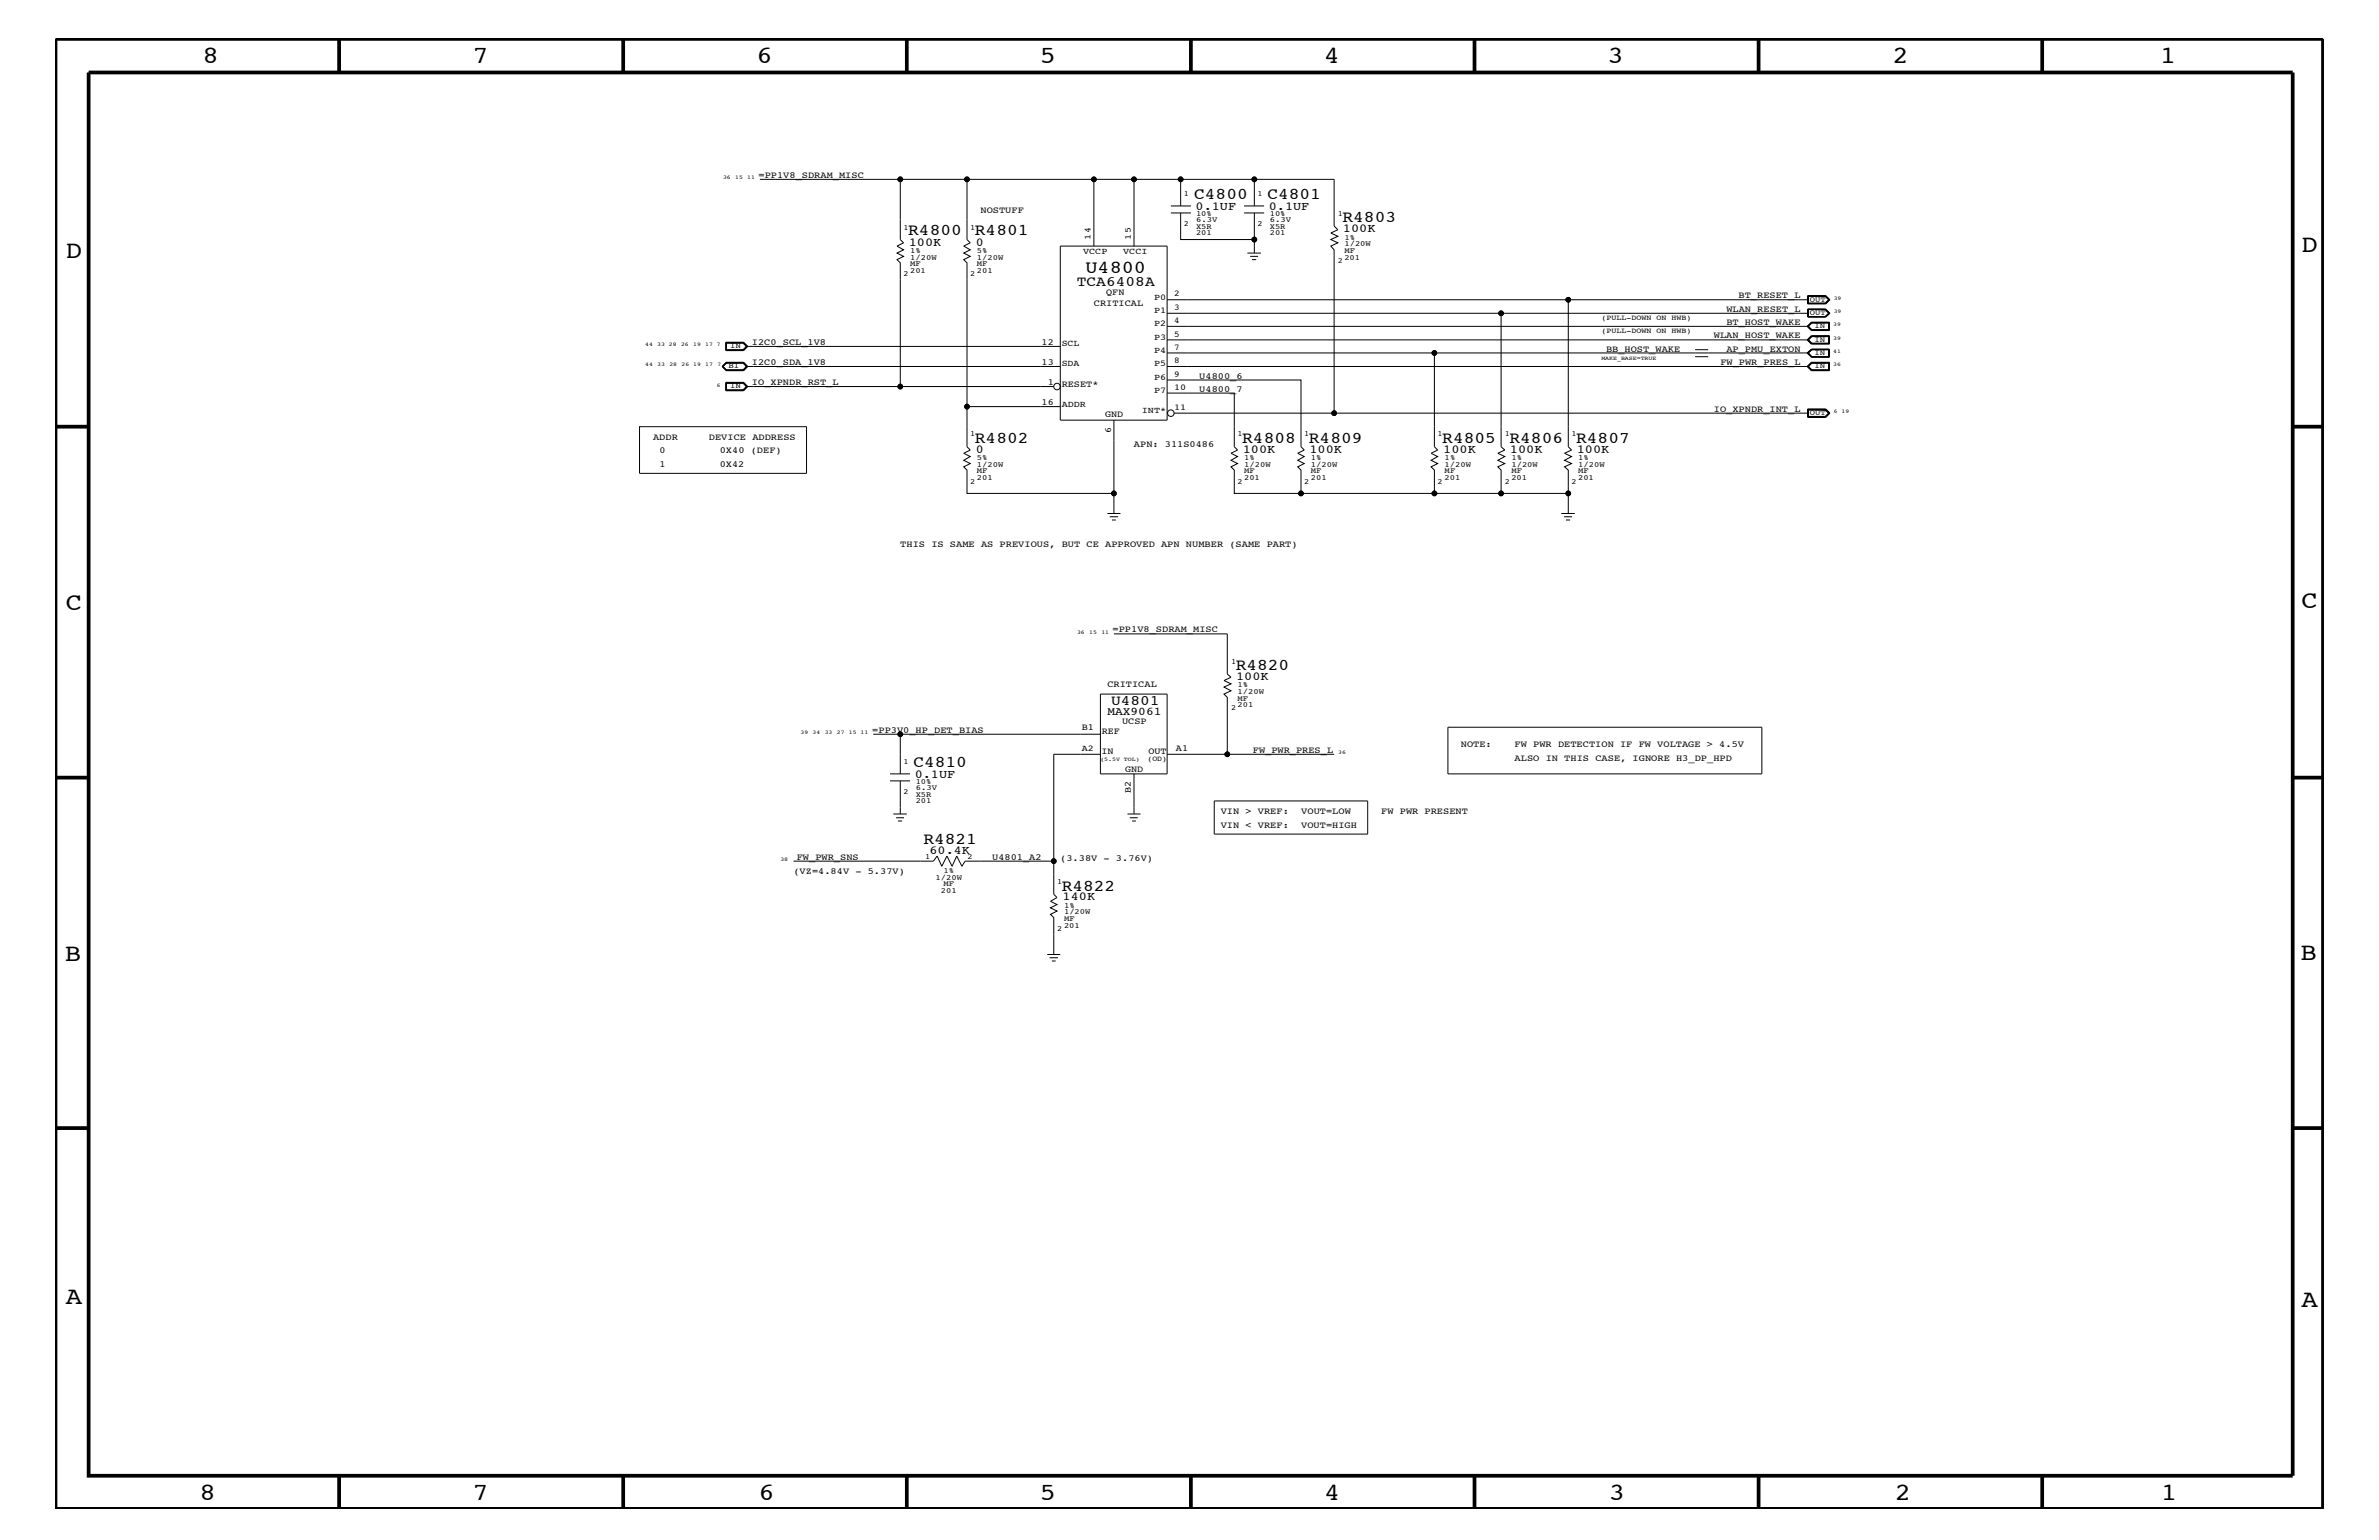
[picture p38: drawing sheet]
<svg xmlns="http://www.w3.org/2000/svg" width="432mm" height="279mm" viewBox="0 0 432 279" stroke-linecap="round" stroke-linejoin="round" font-family="sans-serif">
<defs><g id="words">
<g font-size="4.5">
<text x="36.7" y="11.5">8</text>
<text x="85.8" y="11.5">7</text>
<text x="137.3" y="11.5">6</text>
<text x="188.7" y="11.5">5</text>
<text x="240.3" y="11.5">4</text>
<text x="291.8" y="11.5">3</text>
<text x="343.5" y="11.5">2</text>
<text x="392" y="11.5">1</text>
<text x="11.9" y="46.8">D</text>
<text x="417.7" y="45.7">D</text>
<text x="11.9" y="110.6">C</text>
<text x="417.7" y="110.3">C</text>
<text x="11.8" y="174.3">B</text>
<text x="417.6" y="174.2">B</text>
<text x="11.9" y="236.7">A</text>
<text x="417.7" y="237.1">A</text>
<text x="36.2" y="272.1">8</text>
<text x="85.8" y="272.1">7</text>
<text x="137.7" y="272.1">6</text>
<text x="188.7" y="272.1">5</text>
<text x="240.4" y="272.1">4</text>
<text x="292" y="272.1">3</text>
<text x="343.9" y="272.1">2</text>
<text x="392.2" y="272.1">1</text>
</g>
<text font-size="3.3" x="197" y="49.6">U4800</text>
<g font-size="3">
<text x="216.7" y="36.2">C4800</text>
<text x="230" y="36.2">C4801</text>
<text x="243.7" y="40.3">R4803</text>
<text x="164.8" y="42.7">R4800</text>
<text x="177" y="42.7">R4801</text>
<text x="177" y="80.3">R4802</text>
<text x="225.5" y="80.3">R4808</text>
<text x="237.6" y="80.3">R4809</text>
<text x="261.8" y="80.3">R4805</text>
<text x="274" y="80.3">R4806</text>
<text x="286.1" y="80.3">R4807</text>
<text x="224.3" y="121.5">R4820</text>
<text x="165.8" y="139.2">C4810</text>
<text x="167.6" y="153.2">R4821</text>
<text x="192.7" y="161.6">R4822</text>
</g>
<g font-size="2.6">
<text x="195.5" y="51.8">TCA6408A</text>
<text x="201.7" y="128">U4801</text>
</g>
<g font-size="2.2">
<text x="217" y="38">0.1UF</text>
<text x="230.3" y="38">0.1UF</text>
<text x="164.9" y="44.6">100K</text>
<text x="177.1" y="44.6">0</text>
<text x="243.8" y="42.1">100K</text>
<text x="177.1" y="82.2">0</text>
<text x="225.6" y="82.2">100K</text>
<text x="237.7" y="82.2">100K</text>
<text x="262" y="82.2">100K</text>
<text x="274.1" y="82.2">100K</text>
<text x="286.2" y="82.2">100K</text>
<text x="224.4" y="123.4">100K</text>
<text x="166" y="141.1">0.1UF</text>
<text x="168.7" y="154.9">60.4K</text>
<text x="192.9" y="163.4">140K</text>
</g>
<text font-size="2.1" x="201" y="129.7">MAX9061</text>
<g font-size="1.7">
<text x="137.7" y="32.3">=PP1V8_SDRAM_MISC</text>
<text x="178" y="38.6">NOSTUFF</text>
<text x="200.8" y="53.5">QFN</text>
<text x="198.5" y="55.6">CRITICAL</text>
<text x="313.4" y="59">BT_HOST_WAKE</text>
<text x="313.4" y="56.6">WLAN_RESET_L</text>
<text x="315.6" y="54.1">BT_RESET_L</text>
<text x="136.5" y="62.6">I2C0_SCL_1V8</text>
<text x="189.1" y="62.5">12</text>
<text x="291.5" y="63.9">BB_HOST_WAKE</text>
<text x="311.1" y="61.4">WLAN_HOST_WAKE</text>
<text x="313.4" y="63.9">AP_PMU_EXTON</text>
<text x="136.5" y="69.9">IO_XPNDR_RST_L</text>
<text x="136.5" y="66.2">I2C0_SDA_1V8</text>
<text x="189.1" y="66.2">13</text>
<text x="190.2" y="69.8">1</text>
<text x="192.7" y="70.1">RESET*</text>
<text x="217.7" y="71.1">U4800_7</text>
<text x="217.7" y="68.7">U4800_6</text>
<text x="312.2" y="66.2">FW_PWR_PRES_L</text>
<text x="189.1" y="73.4">16</text>
<text x="200.6" y="75.7">GND</text>
<text x="311.1" y="74.7">IO_XPNDR_INT_L</text>
<text x="118.5" y="79.9">ADDR</text>
<text x="119.7" y="82.2">0</text>
<text x="128.7" y="79.9">DEVICE ADDRESS</text>
<text x="130.6" y="82.2">0X40 (DEF)</text>
<text x="201.7" y="78.5" transform="rotate(-90 201.7 78.5)">6</text>
<text x="205.8" y="81.1">APN: 311S0486</text>
<text x="119.7" y="84.7">1</text>
<text x="130.6" y="84.7">0X42</text>
<text x="163.4" y="99.3">THIS IS SAME AS PREVIOUS, BUT CE APPROVED APN NUMBER (SAME PART)</text>
<text x="201.9" y="114.8">=PP1V8_SDRAM_MISC</text>
<text x="201" y="124.7">CRITICAL</text>
<text x="203.7" y="131.3">UCSP</text>
<text x="158.3" y="133">=PP3V0_HP_DET_BIAS</text>
<text x="196.3" y="132.5">B1</text>
<text x="199.9" y="136.8">IN</text>
<text x="200" y="133.2">REF</text>
<text x="208.4" y="136.8">OUT</text>
<text x="213.4" y="136.3">A1</text>
<text x="227.4" y="136.6">FW_PWR_PRES_L</text>
<text x="265.2" y="135.6">NOTE:</text>
<text x="274.9" y="135.6">FW PWR DETECTION IF FW VOLTAGE &gt; 4.5V</text>
<text x="204.2" y="140.1">GND</text>
<text x="205.2" y="143.9" transform="rotate(-90 205.2 143.9)">B2</text>
<text x="274.9" y="138">ALSO IN THIS CASE, IGNORE H3_DP_HPD</text>
<text x="221.6" y="147.7">VIN &gt; VREF:</text>
<text x="236.2" y="147.7">VOUT=LOW</text>
<text x="250.7" y="147.7">FW PWR PRESENT</text>
<text x="144.6" y="156">FW_PWR_SNS</text>
<text x="180.1" y="156">U4801_A2</text>
<text x="221.6" y="150.1">VIN &lt; VREF:</text>
<text x="236.2" y="150.1">VOUT=HIGH</text>
<text x="144" y="158.6">(VZ=4.84V - 5.37V)</text>
<text x="192.4" y="156.2">(3.38V - 3.76V)</text>
</g>
<g font-size="1.6">
<text x="196.6" y="46.2">VCCP</text>
<text x="198" y="43.5" transform="rotate(-90 198 43.5)">14</text>
<text x="203.9" y="46.2">VCCI</text>
<text x="205.2" y="43.5" transform="rotate(-90 205.2 43.5)">15</text>
<text x="213.1" y="53.8">2</text>
<text x="209.5" y="59.2">P2</text>
<text x="209.5" y="56.8">P1</text>
<text x="209.5" y="54.4">P0</text>
<text x="213.1" y="56.2">3</text>
<text x="213.1" y="58.6">4</text>
<text x="192.7" y="62.9">SCL</text>
<text x="209.5" y="64">P4</text>
<text x="209.5" y="61.7">P3</text>
<text x="213.1" y="61.1">5</text>
<text x="213.1" y="63.4">7</text>
<text x="213.1" y="65.9">8</text>
<text x="192.7" y="66.5">SDA</text>
<text x="209.5" y="66.5">P5</text>
<text x="209.5" y="71.3">P7</text>
<text x="209.5" y="68.9">P6</text>
<text x="213.1" y="68.4">9</text>
<text x="213.1" y="70.7">10</text>
<text x="192.7" y="73.8">ADDR</text>
<text x="207.3" y="75">INT*</text>
<text x="213.1" y="74.4">11</text>
<text x="196.3" y="136.2">A2</text>
</g>
<g font-size="1.4">
<text x="214.9" y="35.6">1</text>
<text x="228.3" y="35.6">1</text>
<text x="164" y="41.7">1</text>
<text x="176.1" y="41.7">1</text>
<text x="214.9" y="41">2</text>
<text x="217.1" y="41.5">X5R</text>
<text x="217.1" y="40.3">6.3V</text>
<text x="217.1" y="39.2">10%</text>
<text x="228.3" y="41">2</text>
<text x="230.5" y="40.3">6.3V</text>
<text x="230.5" y="41.5">X5R</text>
<text x="230.5" y="39.2">10%</text>
<text x="242.8" y="39.2">1</text>
<text x="165.2" y="45.9">1%</text>
<text x="165.2" y="47.1">1/20W</text>
<text x="177.3" y="45.9">5%</text>
<text x="177.3" y="47.1">1/20W</text>
<text x="217.1" y="42.7">201</text>
<text x="230.5" y="42.7">201</text>
<text x="242.8" y="47.7">2</text>
<text x="244" y="47.1">201</text>
<text x="244" y="45.9">MF</text>
<text x="244" y="43.5">1%</text>
<text x="244" y="44.6">1/20W</text>
<text x="164" y="50.2">2</text>
<text x="165.2" y="49.6">201</text>
<text x="165.2" y="48.3">MF</text>
<text x="176.1" y="50.2">2</text>
<text x="177.3" y="48.3">MF</text>
<text x="177.3" y="49.6">201</text>
<text x="290.7" y="58">(PULL-DOWN ON HWB)</text>
<text x="328.5" y="54.7">OUT</text>
<text x="328.5" y="57.2">OUT</text>
<text x="329.4" y="59.5">IN</text>
<text x="132.5" y="63.2">IN</text>
<text x="290.7" y="60.4">(PULL-DOWN ON HWB)</text>
<text x="329.4" y="64.5">IN</text>
<text x="329.4" y="62">IN</text>
<text x="132.2" y="66.8">BI</text>
<text x="132.5" y="70.5">IN</text>
<text x="329.4" y="66.8">IN</text>
<text x="328.5" y="75.4">OUT</text>
<text x="176.1" y="79.2">1</text>
<text x="177.3" y="83.5">5%</text>
<text x="224.6" y="79.2">1</text>
<text x="225.8" y="83.5">1%</text>
<text x="236.7" y="79.2">1</text>
<text x="237.9" y="83.5">1%</text>
<text x="260.9" y="79.2">1</text>
<text x="262.2" y="83.5">1%</text>
<text x="273.1" y="79.2">1</text>
<text x="274.3" y="83.5">1%</text>
<text x="285.2" y="79.2">1</text>
<text x="286.4" y="83.5">1%</text>
<text x="176.1" y="87.7">2</text>
<text x="177.3" y="85.9">MF</text>
<text x="177.3" y="87.1">201</text>
<text x="177.3" y="84.7">1/20W</text>
<text x="224.6" y="87.7">2</text>
<text x="225.8" y="85.9">MF</text>
<text x="225.8" y="84.7">1/20W</text>
<text x="225.8" y="87.1">201</text>
<text x="236.7" y="87.7">2</text>
<text x="237.9" y="85.9">MF</text>
<text x="237.9" y="84.7">1/20W</text>
<text x="237.9" y="87.1">201</text>
<text x="260.9" y="87.7">2</text>
<text x="262.2" y="84.7">1/20W</text>
<text x="262.2" y="87.1">201</text>
<text x="262.2" y="85.9">MF</text>
<text x="273.1" y="87.7">2</text>
<text x="274.3" y="85.9">MF</text>
<text x="274.3" y="87.1">201</text>
<text x="274.3" y="84.7">1/20W</text>
<text x="285.2" y="87.7">2</text>
<text x="286.4" y="87.1">201</text>
<text x="286.4" y="84.7">1/20W</text>
<text x="286.4" y="85.9">MF</text>
<text x="223.4" y="120.4">1</text>
<text x="224.6" y="125.9">1/20W</text>
<text x="224.6" y="124.7">1%</text>
<text x="223.4" y="128.9">2</text>
<text x="224.6" y="127.1">MF</text>
<text x="224.6" y="128.3">201</text>
<text x="164" y="138.6">1</text>
<text x="166.2" y="143.4">6.3V</text>
<text x="166.2" y="142.3">10%</text>
<text x="208.3" y="138">(OD)</text>
<text x="164" y="144">2</text>
<text x="166.2" y="145.7">201</text>
<text x="166.2" y="144.6">X5R</text>
<text x="167.9" y="155.8">1</text>
<text x="175.6" y="155.8">2</text>
<text x="169.8" y="159.6">1/20W</text>
<text x="170.8" y="162">201</text>
<text x="171.2" y="158.4">1%</text>
<text x="171.2" y="160.8">MF</text>
<text x="191.9" y="160.5">1</text>
<text x="193.1" y="165.9">1/20W</text>
<text x="193.1" y="167.1">MF</text>
<text x="193.1" y="164.7">1%</text>
<text x="191.9" y="168.9">2</text>
<text x="193.1" y="168.3">201</text>
</g>
<g font-size="1">
<text x="131.2" y="32.5">36</text>
<text x="133.4" y="32.5">15</text>
<text x="135.6" y="32.5">11</text>
<text x="332.7" y="59.2">39</text>
<text x="332.8" y="54.4">39</text>
<text x="332.8" y="56.8">39</text>
<text x="117.1" y="62.9">44</text>
<text x="119.3" y="62.9">33 28</text>
<text x="123.6" y="62.9">26</text>
<text x="125.8" y="62.9">19</text>
<text x="128" y="62.9">17 7</text>
<text x="290.7" y="65.3">MAKE_BASE=TRUE</text>
<text x="332.7" y="64">41</text>
<text x="332.7" y="61.7">39</text>
<text x="117.1" y="66.5">44</text>
<text x="119.3" y="66.5">33</text>
<text x="121.5" y="66.5">28</text>
<text x="123.7" y="66.5">26 19</text>
<text x="128" y="66.5">17</text>
<text x="130.1" y="70.1">6</text>
<text x="130.2" y="66.5">7</text>
<text x="332.7" y="66.5">36</text>
<text x="332.8" y="75">6</text>
<text x="334.3" y="75">19</text>
<text x="195.5" y="115">36</text>
<text x="197.7" y="115">15</text>
<text x="199.9" y="115">11</text>
<text x="145.3" y="133.2">39</text>
<text x="147.5" y="133.2">34</text>
<text x="149.7" y="133.2">33</text>
<text x="151.9" y="133.2">27</text>
<text x="154.1" y="133.2">15 11</text>
<text x="242.9" y="136.8">36</text>
<text x="199.7" y="138">(5.5V</text>
<text x="204" y="138">TOL)</text>
<text x="141.6" y="156.2">38</text>
</g>
</g></defs>
<g fill="none" stroke="#000" stroke-width=".18">
<path d="M137.9 32.5h25.5M175.5 32.5h23M175.5 32.5v11l.6 .6-1.2 .5 1.2 .7-1.2 .6 1.2 .6-1.2 .6 .6 .6v26.1h16.9M175.5 32.5h-12.1v11l.6 .6-1.2 .5 1.2 .7-1.2 .6 1.2 .6-1.2 .6 .6 .6v22.4h27.9M205.8 32.5h-7.3v12.1M212.5 38.6h3.7M212.5 37.4h3.7M214.3 38.6v4.9h13.4v2.4M214.3 32.5h-8.5v12.1M225.8 37.4h3.6M225.8 38.6h3.6M227.7 37.4v-4.9h14.4v8.5l.7 .7-1.2 .6 1.2 .6-1.2 .6 1.2 .6-1.2 .5 .5 .7v29.7"/>
<path d="M227.7 38.6v4.9M227.7 32.5h-13.4v4.9M192.4 44.6h19.4v31.6h-19.4zM211.8 54.4h116.5M211.8 56.8h116.5M211.8 59.2h116.5M226.4 45.9h2.5M226.9 46.5h1.4M227.2 47.1h.8M272.5 56.8v24.3l.6 .5-1.2 .6 1.2 .6-1.2 .7 1.2 .6-1.2 .6 .6 .6v4.2h-12.2l.1-4.2-.6-.6 1.1-.6-1.1-.6 1.1-.7-1.1-.6 1.1-.6-.6-.5v-17.1M284.6 54.4v26.7l.6 .5-1.2 .6 1.2 .6-1.2 .7 1.2 .6-1.2 .6 .6 .6v4.2M328 59.2l.8-.8h3.3v1.6h-3.3z"/>
<path d="M328.1 53.6h3.3l.7 .8-.7 .7h-3.3zM328.1 56.1h3.3l.7 .7-.7 .7h-3.3zM328.2 56.1v1.4M328.2 57.4h3.1M328.2 56.2h3.1M328.3 59.2l.5-.6h3.1v1.2h-3.1zM328.3 56.2v1.2M328.3 53.8h3l.6 .6-.6 .6h-3zM328.8 58.5l-.6 .7 .6 .7M328.8 58.5h3.2v1.4h-3.2M328.8 58.5l-.7 .7 .7 .7M331.3 53.7l.7 .7-.7 .7"/>
<path d="M331.3 56.2l.7 .6-.7 .6M331.3 56.2l.6 .6-.6 .6M331.3 53.7h-3.1v1.4h3.1M331.3 53.7l.8 .7-.8 .7M331.3 56.1l.8 .7-.8 .7M116.1 77.4h30.3v8.5h-30.3zM131.1 66.5l.7-.8h3.2l.7 .8-.7 .8h-3.2zM131.2 66.5l.6-.6h3.1l.6 .6-.6 .6h-3.1zM131.7 62.2h3.3M131.7 69.5h3.3M131.7 62.1h3.3l.7 .8-.7 .7h-3.3zM131.7 69.4h3.3l.7 .7-.7 .8h-3.3z"/>
<path d="M131.7 63.5h3.3M131.7 70.8h3.3M131.8 62.2v1.3M131.8 69.5v1.3M131.8 62.3h3.1l.6 .6-.6 .5h-3.1M131.8 69.5h3.1l.6 .6-.6 .6h-3.1M135 62.2l.6 .7-.6 .6M135 69.5l.6 .6-.6 .7M135 65.8l.6 .7-.6 .7M135 65.8h-3.2l-.7 .7 .7 .7h3.2M135.5 62.9h56.9M135.5 66.5h56.9"/>
<path d="M135.5 70.1h27.9M175.5 73.8v7.3l.6 .5-1.2 .6 1.2 .6-1.2 .7 1.2 .6-1.2 .6 .6 .6v4.2h26.7v3.7M202.2 76.2v13.3M211.8 68.9h24.3v12.2l.6 .5-1.2 .6 1.2 .6-1.2 .7 1.2 .6-1.2 .6 .6 .6v4.2h-12.1v-4.2l-.6-.6 1.2-.6-1.2-.6 1.2-.7-1.2-.6 1.2-.6-.6-.5v-9.8h-12.2M211.8 66.5h116.5M211.8 64h116.5M211.8 61.7h116.5M213.1 75h115.2M307.7 63.4h2.3M307.7 64.7h2.3M328 64l.8-.6h3.3v1.4h-3.3zM328 61.7l.8-.8h3.3v1.5h-3.3z"/>
<path d="M328 66.5l.8-.8h3.3v1.6h-3.3zM328.1 74.2h3.3l.7 .8-.7 .7h-3.3zM328.2 75.7v-1.4h3.1l.8 .7-.8 .7M328.2 74.4h3.1M328.3 66.5l.5-.6h3.1v1.2h-3.1zM328.3 61.7l.5-.6h3.1v1.2h-3.1zM328.8 64.7h3.2M328.8 63.4l-.6 .6 .6 .7M328.8 65.8l-.6 .7 .6 .7M328.8 61l-.6 .7 .6 .6M328.8 63.4l-.5 .6 .5 .7M328.8 63.4h3.2"/>
<path d="M328.8 61h3.2v1.3h-3.2M328.8 65.8h3.2v1.4h-3.2M328.8 63.4l-.7 .6 .7 .8M328.8 65.8l-.7 .7 .7 .7M328.8 61l-.7 .7 .7 .6M331.3 74.4l.7 .6-.7 .6h-3.1M331.3 74.4l.6 .6-.6 .6h-3v-1.2M331.9 63.4v1.3M332 63.4v1.4M201 93.2h2.4M201.4 93.8h1.5M201.8 94.3h.7"/>
<path d="M236.1 89.5h24.2M272.5 89.5h12.1v3.7M283.4 93.2h2.4M283.9 93.8h1.4M284.2 94.3h.8M202.2 115h20.6v7.3l.6 .6-1.2 .6 1.2 .6-1.2 .6 1.2 .6-1.2 .6 .6 .6v10.3h19.3M158.5 133.2h41.2M163.4 133.2v7.2M199.7 125.9h12.1v14.5h-12.1zM199.7 136.8h-8.4v19.4M211.8 136.8h11M262.8 131.9h57v8.5h-57z"/>
<path d="M144 156.2h25.4l.7-.9 .8 1.9 1-1.9 .9 1.9 .9-1.9 .9 1.9 .6-1h16.1v6l.6 .6-1.2 .7 1.2 .6-1.2 .6 1.2 .6-1.2 .6 .6 .6v6.7M161.5 141.7h3.7M161.5 140.4h3.7M162.1 147.7h2.5M162.6 148.4h1.5M163 149h.7M163.4 141.7v6M204.6 147.7h2.4M205.1 148.4h1.4M205.5 149h.7M205.8 140.4v7.3M220.4 145.3h27.8v6h-27.8z"/>
<path d="M190.1 173.2h2.3M190.5 173.8h1.5M190.9 174.4h.7"/>
<circle cx="163.4" cy="32.5" r=".42"/>
<circle cx="175.5" cy="32.5" r=".42"/>
<circle cx="198.5" cy="32.5" r=".42"/>
<circle cx="205.8" cy="32.5" r=".42"/>
<circle cx="214.3" cy="32.5" r=".42"/>
<circle cx="227.7" cy="32.5" r=".42"/>
<circle cx="227.7" cy="43.5" r=".42"/>
<circle cx="272.5" cy="56.8" r=".42"/>
<circle cx="284.6" cy="54.4" r=".42"/>
<circle cx="163.4" cy="70.1" r=".42"/>
<circle cx="175.5" cy="73.8" r=".42"/>
<circle cx="191.9" cy="70.1" r=".59"/>
<circle cx="212.5" cy="75" r=".59"/>
<circle cx="242.1" cy="75" r=".42"/>
<circle cx="260.3" cy="64" r=".42"/>
<circle cx="202.2" cy="89.5" r=".42"/>
<circle cx="236.1" cy="89.5" r=".42"/>
<circle cx="260.3" cy="89.5" r=".42"/>
<circle cx="272.5" cy="89.5" r=".42"/>
<circle cx="284.6" cy="89.5" r=".42"/>
<circle cx="163.4" cy="133.2" r=".42"/>
<circle cx="222.8" cy="136.8" r=".42"/>
<circle cx="191.3" cy="156.2" r=".42"/>
</g>
<g fill="none" stroke="#000" stroke-width=".68" stroke-linecap="butt">
<path d="M10.1 7.1h411.5v266.7h-411.5zM16.1 13.2h400v254.5h-400zM61.6 7.1v6.1M113.1 7.1v6.1M164.6 7.1v6.1M216.2 7.1v6.1M267.6 7.1v6.1M319.2 7.1v6.1M370.7 7.1v6.1M10.1 77.4h6M416.1 77.4h5.5M10.1 141.1h6"/>
<path d="M416.1 141.1h5.5M10.1 204.7h6M416.1 204.7h5.5M61.6 267.7v6.1M113.1 267.7v6.1M164.6 267.7v6.1M216.2 268v5.8M267.6 267.7v6.1M319.2 267.7v6.1M370.7 267.7v6.1"/>
</g>
<g fill="#000">
<circle cx="163.4" cy="32.5" r=".42"/>
<circle cx="175.5" cy="32.5" r=".42"/>
<circle cx="198.5" cy="32.5" r=".42"/>
<circle cx="205.8" cy="32.5" r=".42"/>
<circle cx="214.3" cy="32.5" r=".42"/>
<circle cx="227.7" cy="32.5" r=".42"/>
<circle cx="227.7" cy="43.5" r=".42"/>
<circle cx="272.5" cy="56.8" r=".42"/>
<circle cx="284.6" cy="54.4" r=".42"/>
<circle cx="163.4" cy="70.1" r=".42"/>
<circle cx="175.5" cy="73.8" r=".42"/>
<circle cx="242.1" cy="75" r=".42"/>
<circle cx="260.3" cy="64" r=".42"/>
<circle cx="202.2" cy="89.5" r=".42"/>
<circle cx="236.1" cy="89.5" r=".42"/>
<circle cx="260.3" cy="89.5" r=".42"/>
<circle cx="272.5" cy="89.5" r=".42"/>
<circle cx="284.6" cy="89.5" r=".42"/>
<circle cx="163.4" cy="133.2" r=".42"/>
<circle cx="222.8" cy="136.8" r=".42"/>
<circle cx="191.3" cy="156.2" r=".42"/>
</g>
<use href="#words"/>
</svg>
